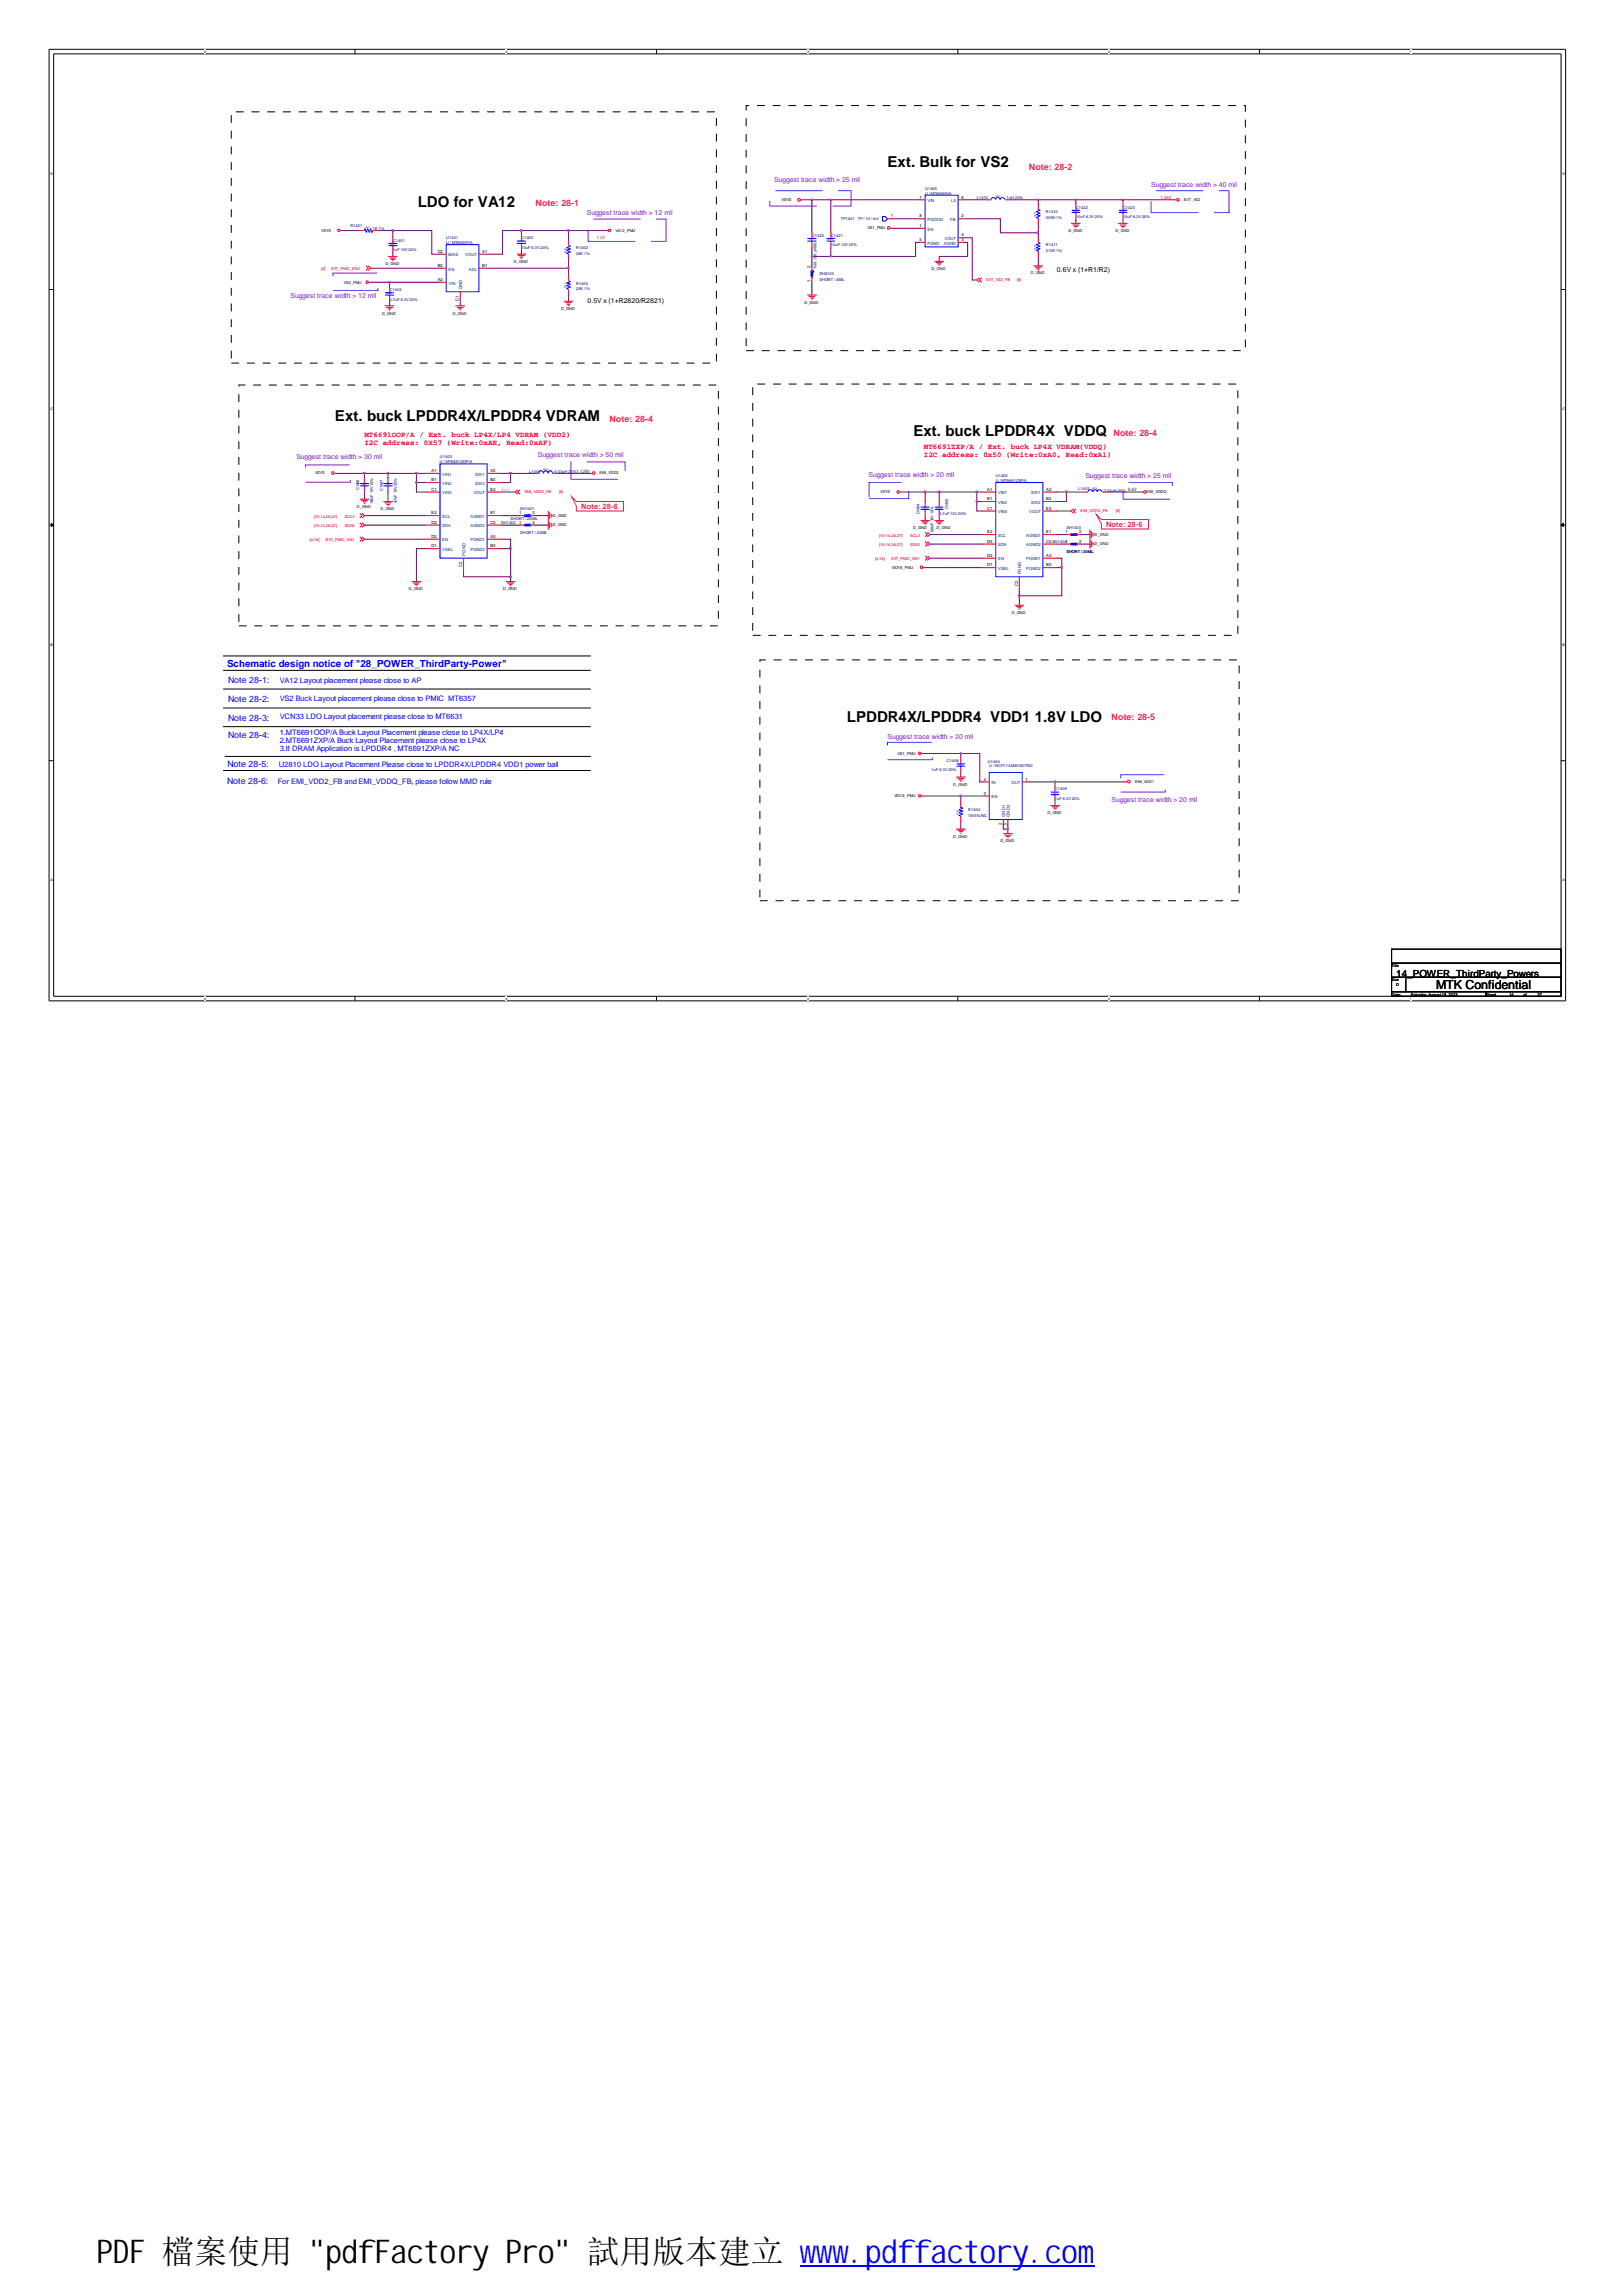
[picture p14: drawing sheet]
<svg xmlns="http://www.w3.org/2000/svg" width="210mm" height="297mm" viewBox="0 0 210 297" stroke-linecap="round" stroke-linejoin="round" font-family="sans-serif">
<defs><g id="words">
<text font-size="4.2" x="12.5" y="292.7">PDF 檔案使用 &quot;pdfFactory Pro&quot; 試用版本建立 www.pdffactory.com</text>
<g font-size="1.9">
<text x="114.9" y="21.6">Ext. Bulk for VS2</text>
<text x="54.1" y="26.8">LDO for VA12</text>
<text x="43.3" y="54.5">Ext. buck LPDDR4X/LPDDR4 VDRAM</text>
<text x="118.2" y="56.4">Ext. buck LPDDR4X VDDQ</text>
<text x="109.6" y="93.5">LPDDR4X/LPDDR4 VDD1</text>
<text x="133.9" y="93.5">1.8V LDO</text>
</g>
<text font-size="1.6" x="185.8" y="128">MTK Confidential</text>
<text font-size="1.3" fill="#00f" x="29.4" y="86.3">Schematic design notice of &quot;28_POWER_ThirdParty-Power&quot;</text>
<text font-size="1.3" x="180.7" y="126.4">14_POWER_ThirdParty_Powers</text>
<g font-size="1.1" fill="#ff0080">
<text x="133.1" y="22">Note: 28-2</text>
<text x="69.3" y="26.6">Note: 28-1</text>
<text x="78.9" y="54.6">Note: 28-4</text>
<text x="144.1" y="56.4">Note: 28-4</text>
<text x="143.8" y="93.2">Note: 28-5</text>
</g>
<g font-size="1.1" fill="#00f">
<text x="29.5" y="88.4">Note 28-1:</text>
<text x="29.5" y="95.5">Note 28-4:</text>
<text x="29.5" y="90.9">Note 28-2:</text>
<text x="29.5" y="93.3">Note 28-3:</text>
<text x="29.4" y="101.5">Note 28-6:</text>
<text x="29.4" y="99.3">Note 28-5:</text>
</g>
<g font-size="1" fill="#f00">
<text x="47.2" y="56.6">MT6691OOP/A / Ext. buck LP4X/LP4 VDRAM (VDD2)</text>
<text x="47.2" y="57.6">I2C address: 0X57 (Write:0xAE, Read:0xAF)</text>
<text x="119.5" y="58.2">MT6691ZXP/A / Ext. buck LP4X VDRAM(VDDQ)</text>
<text x="119.5" y="59.1">I2C address: 0x50 (Write:0xA0, Read:0xA1)</text>
</g>
<g font-size="1" fill="#ff0080">
<text x="75.2" y="65.8">Note: 28-6</text>
<text x="143.1" y="68.1">Note: 28-6</text>
</g>
<g font-size="1" fill="#00f">
<text x="36.2" y="88.4">VA12 Layout placement please close to AP</text>
<text x="36.2" y="95.1">1.MT6691OOP/A Buck Layout Placement please close to LP4X/LP4</text>
<text x="36.2" y="90.7">VS2 Buck Layout placement please close to PMIC MT6357</text>
<text x="36.2" y="93.1">VCN33 LDO Layout placement please close to MT6631</text>
<text x="35.9" y="101.4">For EMI_VDD2_FB and EMI_VDDQ_FB, please follow MMD rule</text>
<text x="36.1" y="99.3">U2810 LDO Layout Placement Please close to LPDDR4X/LPDDR4 VDD1 power ball</text>
<text x="36.2" y="96.1">2.MT6691ZXP/A Buck Layout Placement please close to LP4X</text>
<text x="36.2" y="97.1">3.If DRAM Application is LPDDR4 , MT6691ZXP/A NC</text>
</g>
<g font-size=".9" fill="#8000ff">
<text x="100.2" y="23.6">Suggest trace width &gt; 25 mil</text>
<text x="75.9" y="27.8">Suggest trace width &gt; 12 mil</text>
<text x="149" y="24.2">Suggest trace width &gt; 40 mil</text>
<text x="37.6" y="38.6">Suggest trace width &gt; 12 mil</text>
<text x="38.4" y="59.3">Suggest trace width &gt; 30 mil</text>
<text x="69.6" y="59.2">Suggest trace width &gt; 50 mil</text>
<text x="112.4" y="61.7">Suggest trace width &gt; 20 mil</text>
<text x="140.5" y="61.8">Suggest trace width &gt; 25 mil</text>
<text x="114.9" y="95.7">Suggest trace width &gt; 20 mil</text>
<text x="143.8" y="103.8">Suggest trace width &gt; 20 mil</text>
</g>
<g font-size=".9">
<text x="136.8" y="35.2">0.6V x (1+R1/R2)</text>
<text x="76" y="39.2">0.5V x (1+R2820/R2821)</text>
</g>
<g font-size=".6">
<text x="115.3" y="28.1">1</text>
<text x="119" y="25.7">7</text>
<text x="119" y="28.1">8</text>
<text x="119" y="29.4">1</text>
<text x="124.4" y="25.7">6</text>
<text x="124.4" y="28.1">2</text>
<text x="56.6" y="34.5">B2</text>
<text x="56.6" y="32.7">C2</text>
<text x="62.4" y="32.7">A1</text>
<text x="62.4" y="34.5">B1</text>
<text x="104.9" y="34.7" transform="rotate(-90 104.9 34.7)">2</text>
<text x="119" y="31.2">5</text>
<text x="124.4" y="30.6">4</text>
<text x="124.4" y="31.2">3</text>
<text x="56.6" y="36.4">A2</text>
<text x="59.4" y="38.9" transform="rotate(-90 59.4 38.9)">C1</text>
<text x="104.9" y="36.5" transform="rotate(-90 104.9 36.5)">1</text>
<text x="55.8" y="61.1">A1</text>
<text x="55.8" y="62.3">B1</text>
<text x="55.8" y="63.5">C1</text>
<text x="63.5" y="62.3">B2</text>
<text x="63.5" y="61.1">A2</text>
<text x="63.5" y="63.5">E3</text>
<text x="74.6" y="61.2">1.125V</text>
<text x="127.8" y="63.5">A1</text>
<text x="127.8" y="64.7">B1</text>
<text x="127.8" y="65.9">C1</text>
<text x="135.4" y="64.7">B2</text>
<text x="135.4" y="63.5">A2</text>
<text x="135.4" y="65.9">E3</text>
<text x="146" y="63.5">0.6V</text>
<text x="55.8" y="70.8">D1</text>
<text x="55.8" y="67.8">D3</text>
<text x="55.8" y="66.5">E2</text>
<text x="55.8" y="69.6">D2</text>
<text x="63.5" y="67.8">C3</text>
<text x="63.5" y="66.5">E1</text>
<text x="63.5" y="69.6">A3</text>
<text x="63.5" y="70.8">B3</text>
<text x="67.2" y="66.5">1</text>
<text x="67.2" y="67.8">1</text>
<text x="68.9" y="66.5">2</text>
<text x="68.9" y="67.8">2</text>
<text x="127.8" y="70.2">D3</text>
<text x="127.8" y="69">E2</text>
<text x="135.4" y="70.2">C3 SH14041</text>
<text x="135.4" y="69">E1</text>
<text x="137.9" y="69">1</text>
<text x="139.7" y="69">2</text>
<text x="139.7" y="70.2">2</text>
<text x="59.8" y="73.4" transform="rotate(-90 59.8 73.4)">C2</text>
<text x="127.8" y="73.3">D1</text>
<text x="127.8" y="72">D2</text>
<text x="131.7" y="75.8" transform="rotate(-90 131.7 75.8)">C2</text>
<text x="135.4" y="72">A3</text>
<text x="135.4" y="73.3">B3</text>
<text x="127.3" y="101">4</text>
<text x="132.7" y="101">1</text>
<text x="127.3" y="102.8">3</text>
<text x="129.7" y="106.8" transform="rotate(-90 129.7 106.8)">2</text>
<text x="130.3" y="106.8" transform="rotate(-90 130.3 106.8)">5</text>
</g>
<g font-size=".6" fill="#004080">
<text x="120" y="26.1">VIN</text>
<text x="120" y="28.6">PGOOD</text>
<text x="120" y="29.8">EN</text>
<text x="123" y="28.6">FB</text>
<text x="123.1" y="26.1">LX</text>
<text x="58" y="35">EN</text>
<text x="58" y="33.2">BIAS</text>
<text x="60.2" y="33.2">VOUT</text>
<text x="60.7" y="35">ADJ</text>
<text x="120" y="31.7">PGND</text>
<text x="122.1" y="31.7">AGND</text>
<text x="122.2" y="31.1">VOUT</text>
<text x="58" y="36.8">VIN</text>
<text x="59.8" y="37.5" transform="rotate(-90 59.8 37.5)">GND</text>
<text x="57.2" y="61.5">VIN1</text>
<text x="57.2" y="62.7">VIN2</text>
<text x="57.2" y="64">VIN3</text>
<text x="61.3" y="64">VOUT</text>
<text x="61.5" y="62.7">SW2</text>
<text x="61.5" y="61.5">SW1</text>
<text x="129.2" y="64">VIN1</text>
<text x="129.2" y="65.2">VIN2</text>
<text x="133.4" y="65.2">SW2</text>
<text x="133.4" y="64">SW1</text>
<text x="57.2" y="71.3">VSEL</text>
<text x="57.2" y="68.2">SDA</text>
<text x="57.2" y="67">SCL</text>
<text x="57.2" y="70">EN</text>
<text x="60.2" y="71.9" transform="rotate(-90 60.2 71.9)">PGND</text>
<text x="60.9" y="68.2">AGND2</text>
<text x="60.9" y="67">AGND1</text>
<text x="60.9" y="70">PGND1</text>
<text x="60.9" y="71.3">PGND2</text>
<text x="129.2" y="70.7">SDA</text>
<text x="129.2" y="69.5">SCL</text>
<text x="129.2" y="66.4">VIN3</text>
<text x="132.8" y="70.7">AGND2</text>
<text x="132.8" y="69.5">AGND1</text>
<text x="133.2" y="66.4">VOUT</text>
<text x="129.2" y="73.7">VSEL</text>
<text x="129.2" y="72.5">EN</text>
<text x="132.2" y="74.3" transform="rotate(-90 132.2 74.3)">PGND</text>
<text x="132.8" y="72.5">PGND1</text>
<text x="132.8" y="73.7">PGND2</text>
<text x="128.3" y="101.5">IN</text>
<text x="130.9" y="101.5">OUT</text>
<text x="128.3" y="103.3">EN</text>
<text x="130.1" y="105.7" transform="rotate(-90 130.1 105.7)">GND1</text>
<text x="130.7" y="105.7" transform="rotate(-90 130.7 105.7)">GND2</text>
</g>
<g font-size=".6" fill="#f00">
<text x="150.2" y="25.8">1.46V</text>
<text x="77.2" y="31">1.2V</text>
</g>
<g font-size=".5">
<text x="26.4" y="6.8">5</text>
<text x="65.4" y="6.8">4</text>
<text x="104.4" y="6.8">3</text>
<text x="143.4" y="6.8">2</text>
<text x="182.5" y="6.8">1</text>
<text x="6.5" y="22.6">D</text>
<text x="202.2" y="22.6">D</text>
<text x="41.6" y="30">VSYS</text>
<text x="79.7" y="30">VA12_PMU</text>
<text x="101.1" y="26">VSYS</text>
<text x="112.3" y="29.7">VS1_PMU</text>
<text x="153.2" y="26">EXT_VS2</text>
<text x="49.9" y="34.3">D_GND</text>
<text x="66.5" y="34">D_GND</text>
<text x="120.6" y="34.9">D_GND</text>
<text x="133.4" y="35.5">D_GND</text>
<text x="138.3" y="30">D_GND</text>
<text x="144.4" y="30">D_GND</text>
<text x="44.5" y="36.7">VS2_PMU</text>
<text x="49.4" y="40.7">D_GND</text>
<text x="58.6" y="40.7">D_GND</text>
<text x="72.6" y="40.1">D_GND</text>
<text x="104.1" y="39.3">D_GND</text>
<text x="6.5" y="53.1">C</text>
<text x="202.2" y="53.1">C</text>
<text x="40.8" y="61.4">VSYS</text>
<text x="46.2" y="65.7">D_GND</text>
<text x="49.2" y="66">D_GND</text>
<text x="77.6" y="61.4">EMI_VDD2</text>
<text x="113.9" y="63.8">VSYS</text>
<text x="148.4" y="63.8">EMI_VDDQ</text>
<text x="71.5" y="66.9">D_GND</text>
<text x="71.5" y="68.1">D_GND</text>
<text x="118.2" y="68.4">D_GND</text>
<text x="121.2" y="68.4">D_GND</text>
<text x="141.6" y="69.3">D_GND</text>
<text x="141.6" y="70.5">D_GND</text>
<text x="52.9" y="76.4">D_GND</text>
<text x="65.1" y="76.4">D_GND</text>
<text x="115.4" y="73.6">VIO18_PMU</text>
<text x="6.5" y="83.6">B</text>
<text x="130.9" y="79.4">D_GND</text>
<text x="202.2" y="83.6">B</text>
<text x="116.2" y="97.7">VS1_PMU</text>
<text x="123.4" y="101.7">D_GND</text>
<text x="146.9" y="101.2">EMI_VDD1</text>
<text x="115.7" y="103.1">VIO18_PMU</text>
<text x="135.6" y="105.3">D_GND</text>
<text x="123.4" y="108.4">D_GND</text>
<text x="129.5" y="109">D_GND</text>
<text x="6.5" y="114">A</text>
<text x="202.2" y="114">A</text>
<text x="180.1" y="125.1">Title</text>
<text x="26.4" y="129.3">5</text>
<text x="65.4" y="129.3">4</text>
<text x="104.4" y="129.3">3</text>
<text x="143.4" y="129.3">2</text>
<text x="180.1" y="126.9">Size</text>
<text x="180.1" y="128.8">Date:</text>
<text x="180.7" y="127.6">D</text>
<text x="182.5" y="129.3">1</text>
<text x="182.6" y="128.8">Saturday, August 19, 2023</text>
<text x="192.3" y="128.8">Sheet</text>
<text x="195.3" y="128.8">14</text>
<text x="197.1" y="128.8">of</text>
<text x="199" y="128.8">37</text>
</g>
<g font-size=".5" fill="#000080">
<text x="45.3" y="29.4">R1401</text>
<text x="48.3" y="29.7">1K 1%</text>
<text x="108.8" y="28.5">TP1401</text>
<text x="111" y="28.4">TP / 10 / mil</text>
<text x="119.7" y="24.5">U1405</text>
<text x="119.7" y="25.2">U / MT6690N/A</text>
<text x="126.4" y="25.8">L1410</text>
<text x="130.3" y="25.8">1uH 20%</text>
<text x="135.3" y="27.6">R1410</text>
<text x="135.3" y="28.3">309K 1%</text>
<text x="139.2" y="27">C1422</text>
<text x="139.2" y="28.2">10uF 6.3V20%</text>
<text x="145.3" y="27">C1423</text>
<text x="145.3" y="28.2">10uF 6.3V20%</text>
<text x="50.8" y="31.3">C1401</text>
<text x="50.8" y="32.5">1uF 10V20%</text>
<text x="57.7" y="30.9">U1401</text>
<text x="57.7" y="31.6">U / MT6680P/A</text>
<text x="67.5" y="30.9">C1403</text>
<text x="67.5" y="32.2">10uF 6.3V20%</text>
<text x="74.5" y="32.2">R1402</text>
<text x="74.5" y="33">28K 1%</text>
<text x="105.1" y="30.6">C1420</text>
<text x="105.3" y="31.4" transform="rotate(90 105.3 31.4)">100nF 10V 10%</text>
<text x="106" y="35.6">SH8103</text>
<text x="107.5" y="30.6">C1421</text>
<text x="107.5" y="31.9">10uF 10V20%</text>
<text x="135.3" y="31.9">R1411</text>
<text x="135.3" y="32.6">215K 1%</text>
<text x="50.4" y="37.7">C1402</text>
<text x="50.4" y="38.9">4.7uF 6.3V20%</text>
<text x="74.5" y="36.8">R1403</text>
<text x="74.5" y="37.5">20K 1%</text>
<text x="106" y="36.4">SHORT / 4MIL</text>
<text x="56.9" y="59.3">U1403</text>
<text x="56.9" y="59.9">U / MT6691OOP/A</text>
<text x="46.5" y="63.4" transform="rotate(-90 46.5 63.4)">C1406</text>
<text x="48.3" y="65.3" transform="rotate(-90 48.3 65.3)">100nF 10V 10%</text>
<text x="49.5" y="63.5" transform="rotate(-90 49.5 63.5)">C1407</text>
<text x="51.4" y="65.1" transform="rotate(-90 51.4 65.1)">4.7uF 10V 20%</text>
<text x="67.3" y="66">SH1401</text>
<text x="68.5" y="61.2">L1401</text>
<text x="71.8" y="61.2">0.33uH 20%</text>
<text x="122.7" y="65.9" transform="rotate(-90 122.7 65.9)">C1405</text>
<text x="128.9" y="61.8">U1402</text>
<text x="128.9" y="62.3">U / MT6691ZXP/A</text>
<text x="139.5" y="63.4">L1402</text>
<text x="142.8" y="63.6">0.33uH 20%</text>
<text x="64.9" y="67.8">SH1402</text>
<text x="66.1" y="67.2">SHORT / 20MIL</text>
<text x="67.3" y="69">SHORT / 20MIL</text>
<text x="119" y="66.5" transform="rotate(-90 119 66.5)">C1404</text>
<text x="120.8" y="68.9" transform="rotate(-90 120.8 68.9)">100nF 10V 10%</text>
<text x="121.5" y="66.6">4.7uF 10V20%</text>
<text x="138" y="68.4">SH1403</text>
<text x="138" y="71.5">SHORT / 20MIL</text>
<text x="120.6" y="99.7">1uF 6.3V20%</text>
<text x="122.5" y="98.5">C1408</text>
<text x="127.8" y="98.7">U1404</text>
<text x="125.3" y="105">R1404</text>
<text x="125.3" y="105.7">1M5%/NC</text>
<text x="136.5" y="102.3">C1409</text>
<text x="136.5" y="103.5">1uF 6.3V20%</text>
</g>
<g font-size=".5" fill="#f00">
<text x="41.6" y="34.9">[4]</text>
<text x="42.8" y="34.9">EXT_PMIC_EN2</text>
<text x="127.6" y="36.4">EXT_VS2_FB</text>
<text x="131.6" y="36.4">[6]</text>
<text x="67.9" y="63.8">EMI_VDD2_FB</text>
<text x="72.3" y="63.8">[8]</text>
<text x="40.1" y="70">[4,14]</text>
<text x="40.6" y="68.2">[10,14,26,27]</text>
<text x="40.6" y="67">[10,14,26,27]</text>
<text x="42.2" y="70">EXT_PMIC_EN1</text>
<text x="44.6" y="68.2">SDA3</text>
<text x="44.6" y="67">SCL3</text>
<text x="113.8" y="70.6">[10,14,26,27]</text>
<text x="113.8" y="69.4">[10,14,26,27]</text>
<text x="117.8" y="70.6">SDA3</text>
<text x="117.8" y="69.4">SCL3</text>
<text x="139.8" y="66.2">EMI_VDDQ_FB</text>
<text x="144.4" y="66.2">[8]</text>
<text x="113.2" y="72.5">[4,14]</text>
<text x="115.3" y="72.5">EXT_PMIC_EN1</text>
</g>
<text font-size=".5" fill="#f0f" x="64.9" y="63.6">4mil</text>
<text font-size=".5" fill="#0000a0" x="128" y="99.2">U / NCP114AMX180TBG</text>
<g font-size=".3" fill="#00f">
<text x="47.3" y="29.5">0201</text>
<text x="128.8" y="25.5">2520</text>
<text x="134" y="28.1" transform="rotate(-90 134 28.1)">0201</text>
<text x="138.9" y="27.4">0402</text>
<text x="144.9" y="27.4">0402</text>
<text x="50.5" y="31.7">0201</text>
<text x="67.1" y="31.4">0402</text>
<text x="73.3" y="32.7" transform="rotate(-90 73.3 32.7)">0201</text>
<text x="104.8" y="31.1">0201</text>
<text x="107.1" y="31.1">0402</text>
<text x="134" y="32.3" transform="rotate(-90 134 32.3)">0201</text>
<text x="50" y="38.1">0402</text>
<text x="73.3" y="37.3" transform="rotate(-90 73.3 37.3)">0201</text>
<text x="46.9" y="62.8">0201</text>
<text x="49.9" y="62.8">0402</text>
<text x="70.3" y="60.9">2016</text>
<text x="119.4" y="65.8">0201</text>
<text x="121.2" y="65.8">0402</text>
<text x="141.4" y="63.3">2016</text>
<text x="124" y="99">0201</text>
<text x="124" y="105.4" transform="rotate(-90 124 105.4)">0201</text>
<text x="136.2" y="102.7">0201</text>
</g>
</g></defs>
<path d="M6.3 6.4h196.3v123.1h-196.3zM6.9 7h195.1v121.9h-195.1z" fill="none" stroke="#000" stroke-width=".13"/>
<g fill="#fff">
<path d="M26.4 6.3h.2v.6h-.2z"/>
<path d="M26.4 128.8h.2v.6h-.2z"/>
</g>
<path d="M45.9 6.4v.6M45.9 128.9v.6" fill="none" stroke="#000" stroke-width=".13"/>
<g fill="#fff">
<path d="M65.4 6.3h.2v.6h-.2z"/>
<path d="M65.4 128.8h.2v.6h-.2z"/>
</g>
<path d="M85 6.4v.6M85 128.9v.6" fill="none" stroke="#000" stroke-width=".13"/>
<g fill="#fff">
<path d="M104.4 6.3h.2v.6h-.2z"/>
<path d="M104.4 128.8h.2v.6h-.2z"/>
</g>
<path d="M124 6.4v.6M124 128.9v.6" fill="none" stroke="#000" stroke-width=".13"/>
<g fill="#fff">
<path d="M143.4 6.3h.2v.6h-.2z"/>
<path d="M143.4 128.8h.2v.6h-.2z"/>
</g>
<path d="M163 6.4v.6M163 128.9v.6" fill="none" stroke="#000" stroke-width=".13"/>
<g fill="#fff">
<path d="M182.5 6.3h.2v.6h-.2z"/>
<path d="M182.5 128.8h.2v.6h-.2z"/>
<path d="M6.5 22.1h.3v.6h-.3z"/>
<path d="M202.2 22.1h.3v.6h-.3z"/>
<path d="M6.5 52.6h.3v.6h-.3z"/>
<path d="M202.2 52.6h.3v.6h-.3z"/>
</g>
<path d="M6.3 37.5h.6M202 37.5h.6" fill="none" stroke="#000" stroke-width=".13"/>
<g fill="#fff">
<path d="M6.5 83.1h.3v.6h-.3z"/>
<path d="M202.2 83.1h.2v.6h-.2z"/>
</g>
<path d="M6.3 67.9h.6M202 67.9h.6" fill="none" stroke="#000" stroke-width=".13"/>
<g fill="#000" stroke="#000" stroke-width=".13">
<path d="M6.6 67.7l.3 .2-.3 .2z" fill-rule="evenodd"/>
<path d="M202 67.9l.3-.2v.4z" fill-rule="evenodd"/>
</g>
<g fill="#fff">
<path d="M6.5 113.6h.3v.6h-.3z"/>
<path d="M202.2 113.6h.3v.6h-.3z"/>
</g>
<g fill="none" stroke="#000" stroke-width=".13">
<path d="M6.3 98.4h.6M28.9 86.7h47.6M28.9 84.9h47.6M28.9 89.1h47.6M28.9 91.6h47.6M28.9 94h47.6M28.9 99.7h47.6M29.1 97.9h47.4M202 98.4h.6M180.1 122.8h21.9v1.8h-21.9zM180.1 124.6h21.9v1.8h-21.9zM180.1 128.3h12.2v.6h-12.2z"/>
<path d="M180.1 126.4h1.8v1.9h-1.8zM181.9 126.4h20.1v1.9h-20.1zM192.3 128.3h9.7v.6h-9.7z"/>
</g>
<path d="M43.1 35.3h5.8v2.3h-5.8zM76.1 28.3h10.1v2.9h-10.1zM99.6 24.7h10.6v2h-10.6zM149 24.7h10v2.8h-10zM73.9 59.8h7v2.2h-7zM39.5 60.1h5.8v2.3h-5.8zM112.5 62.4h5.1v2.1h-5.1zM145.3 62.4h6.4v2.2h-6.4zM114.9 96h5.7v2.3h-5.7zM145 100.2h5.8v2.3h-5.8z" fill="none" stroke="#8000ff" stroke-width=".13" stroke-dasharray="6.1 2" stroke-linecap="butt"/>
<path d="M74 64.3l.6 .6h6.1v1.2h-6.1v-.6zM141.9 66.6l.6 .6h6.1v1.2h-6.1v-.6z" fill="none" stroke="#ff0080" stroke-width=".13"/>
<path d="M29.9 14.5h62.8v32.5h-62.8zM96.6 13.7h64.6v31.7h-64.6zM30.9 49.8h62.1v31.2h-62.1zM97.4 49.7h62.8v32.5h-62.8zM98.3 85.4h62.1v31.1h-62.1z" fill="none" stroke="#000" stroke-width=".13" stroke-dasharray="1 1 1 1 1 1 1 1" stroke-linecap="butt"/>
<g fill="none" stroke="#f00" stroke-width=".13">
<path d="M43.7 29.7h.3v.2h-.3zM44.1 29.8h.2M46.4 29.8h.7M47.4 34.4l.3 .3-.3 .3M47.4 36.4h.2v.2h-.2zM47.7 34.4l.3 .3-.3 .3M47.7 36.5h.3M48.3 29.8h.6M49.8 39.6h1.2M50 39.8h.8M50.2 39.9h.4M50.2 33.2h1.2"/>
<path d="M50.4 33.4h.9M50.6 33.6h.5M50.8 33.7h.1M58.9 39.6h1.3M59.1 39.8h.9M59.3 39.9h.5M66.9 32.9h1.2M67.1 33h.8M67.2 33.3h.5M67.4 33.4h.1M73 39h1.2M73.2 39.1h.8"/>
<path d="M73.3 39.4h.5M73.5 39.5h.1M73.6 31.1v.6M73.6 32.9v.7M73.6 35.7v.6M73.6 37.5v.6M78.4 29.8h.3M78.7 29.7h.3v.2h-.3zM103.3 25.7h.2v.3h-.2zM103.6 25.9h.3M104.5 38.2h1.2M104.6 38.4h.9"/>
<path d="M104.9 38.6h.4M105 38.7h.2M107.5 30.1v.7M107.5 31.4v.5M114.9 29.4h.2v.2h-.2zM115.2 29.5h.2M119.1 25.9h.6M119.1 29.5h.6M119.1 28.3h.6M119.1 31.4h.6M120.9 33.8h1.3M121.1 34h.9"/>
<path d="M121.3 34.1h.5M121.5 34.4h.1M124 25.9h.6M124 28.3h.6M124 30.8h.6M124 31.4h.6M126.7 35.9l-.3 .3 .3 .3M127 35.9l-.3 .3 .3 .3M127.6 25.9h.7M130.1 25.9h.6M133.7 34.4h1.3M133.9 34.6h.9"/>
<path d="M134.1 34.8h.5M134.3 35h.1M138.6 28.9h1.2M138.8 29.1h.9M139 29.3h.5M139.1 29.4h.2M139.2 26.5v.6M139.2 27.7v.6M144.7 28.9h1.2M144.9 29.1h.9M145.1 29.3h.5M145.2 29.4h.2"/>
<path d="M145.3 26.5v.6M145.3 27.7v.6M152 25.9h.3M152.3 25.7h.3v.3h-.3zM50.3 40.1h.2M59.5 40.1h.1M43 61.1h.2v.2h-.2zM43.3 61.2h.2M46.6 64.6h1.2M46.6 69.5l.3 .3-.3 .2M46.6 67.6l.3 .3-.3 .3M46.6 66.4l.3 .3-.3 .3"/>
<path d="M46.7 64.8h.9M46.9 69.5l.3 .3-.3 .2M46.9 67.6l.3 .3-.3 .3M46.9 66.4l.3 .3-.3 .3M46.9 64.9h.5M47.1 65.1h.1M49.6 64.9h1.2M49.8 65.1h.8M50 65.3h.5M50.2 65.4h.1M53.3 75.3h1.2M53.5 75.4h.8"/>
<path d="M53.6 75.6h.5M53.8 75.8h.1M55.1 61.2h1.8M55.1 63.7h1.8M55.1 71h1.8M55.1 67.9h1.8M55.1 62.4h1.8M55.1 66.7h1.8M55.1 69.8h1.8M60 72.2v1.8M63 61.2h1.9M63 63.7h1.9"/>
<path d="M63 71h1.9M63 67.9h1.9M63 62.4h1.9M63 66.7h1.9M63 69.8h1.9M65.4 75.3h1.3M65.7 75.4h.8M65.8 75.6h.5M66 75.8h.1M67 63.4l-.3 .3 .3 .3M67.3 63.4l-.3 .3 .3 .3M71 66.1v2.4"/>
<path d="M71.1 66.3v.8M71.1 67.5v.9M71.3 66.4v.6M71.3 67.7v.5M71.5 66.7v.1M71.5 67.9v.1M76.5 61.2h.2M76.7 61.1h.3v.2h-.3zM116.1 63.5h.2v.3h-.2zM116.4 63.7h.3M119.1 67.3h1.2M119.2 73.3h.2v.2h-.2z"/>
<path d="M119.3 67.5h.8M119.5 67.7h.5M119.5 73.4h.2M119.7 67.9h.1M119.7 70l.3 .4-.3 .3M119.7 68.9l.3 .3-.3 .3M119.7 71.9l.3 .3-.3 .3M120 70l.3 .4-.3 .3M120 68.9l.3 .3-.3 .3M120 71.9l.3 .3-.3 .3M120.9 67.3h1.3M121.1 67.5h.9"/>
<path d="M121.3 67.7h.5M121.5 67.9h.1M121.5 64.9v.6M121.5 66.1v.6M131.3 78.3h1.2M131.5 78.5h.8M131.7 78.6h.5M131.9 78.9h.1M138.9 65.8l-.3 .3 .3 .3M139.2 65.8l-.3 .3 .3 .3M140.2 63.7h.6M141.1 68.5v2.5"/>
<path d="M141.2 68.7v.9M141.2 70v.8M141.4 68.9v.5M141.4 70.1v.5M141.6 69.1v.1M141.6 70.3v.1M142.6 63.7h.7M147.7 63.7h.3M148 63.5h.3v.3h-.3zM118.9 97.3h.2v.3h-.2zM119.2 97.5h.3M124.3 98.1v.6"/>
<path d="M124.3 99.3v.6M118.9 102.8h.2v.3h-.2zM119.2 103h.3M123.7 107.3h1.3M123.7 100.5h1.3M123.9 107.4h.9M123.9 100.7h.9M124.1 107.6h.5M124.1 100.9h.5M124.3 107.8h.1M124.3 101.1h.1M129.8 107.9h1.3"/>
<path d="M130 108.1h.9M130.2 108.2h.5M130.4 108.4h.1M135.9 104.2h1.3M136.1 104.4h.9M136.3 104.5h.5M136.5 104.8h.1M136.5 101.8v.6M136.5 103v.6M145.7 101.2h.2M146 101h.2v.2h-.2z"/>
</g>
<g fill="none" stroke="#00f" stroke-width=".13">
<path d="M47.1 29.8l.1-.2 .2 .5 .2-.5 .2 .5 .2-.5 .1 .5 .2-.3M73.6 31.7l.2 .2-.5 .1 .5 .2-.5 .2 .5 .2-.5 .2 .3 .1M73.6 36.3l.2 .1-.5 .2 .5 .2-.5 .1 .5 .3-.5 .1 .3 .2M107 31.2h1.1M107 30.8h1.1M107.5 30.8h.1M107.5 31.2v.2M119.7 25.3h4.3v6.6h-4.3zM128.3 25.8a.28 .28 0 0 1 .2-.2 .28 .28 0 0 1 .3 .2M128.9 25.8a.28 .28 0 0 1 .2-.2 .28 .28 0 0 1 .3 .2M129.5 25.8v-.1l.3-.1 .2 .2M138.7 27.5h1.1"/>
<path d="M138.7 27.2h1.1M139.2 27.1v.1M139.2 27.5v.2M144.8 27.5h1.1M144.8 27.2h1.1M145.3 27.1v.1M145.3 27.5v.2M56.9 60h6.1v12.2h-6.1zM121 65.9h1.1M121 65.6h1.1M121.5 65.5v.1M121.5 65.9v.2"/>
<path d="M140.8 63.6a.3 .3 0 0 1 .3-.2 .3 .3 0 0 1 .3 .2M141.4 63.6l.1-.1a.29 .29 0 0 1 .3-.1 .29 .29 0 0 1 .2 .2M142 63.6l.1-.1a.29 .29 0 0 1 .3-.1 .29 .29 0 0 1 .2 .2M123.8 99.1h1.1M123.8 98.8h1.1M124.3 98.7v.1M124.3 99.1v.2M136 102.8h1.1M136 102.5h1.1M136.5 102.4v.1M136.5 102.8v.2"/>
</g>
<path d="M138.6 69.2h.6" fill="none" stroke="#00f" stroke-width=".34"/>
<circle cx="139.2" cy="69.2" r=".17" fill="#00f"/>
<path d="M57.1 32.9h.6M57.1 34.7h.6M57.1 36.5h.6M59.6 37.7v.7M62 32.9h.6M62 34.7h.6M134.4 26.5v.6M134.4 28.3v.6M138 69.2h.6M139.2 69.2h.6M124.3 103.8v.7M124.3 105.6v.7" fill="none" stroke="#f00" stroke-width=".13"/>
<path d="M57.7 31.7h4.3v6h-4.3zM134.4 27.1l.2 .1-.5 .2 .5 .2-.5 .2 .5 .1-.5 .2 .3 .2M124.3 104.5h.3l-.5 .3 .5 .1-.5 .2 .5 .2-.5 .2 .2 .1" fill="none" stroke="#00f" stroke-width=".13"/>
<path d="M138.6 70.4h.6" fill="none" stroke="#00f" stroke-width=".34"/>
<circle cx="139.2" cy="70.4" r=".17" fill="#00f"/>
<path d="M50.4 37.2v.5M50.4 38.4v.6M138 70.4h.6M139.2 70.4h.6" fill="none" stroke="#f00" stroke-width=".13"/>
<path d="M49.9 38.2h1.1M49.9 37.9h1.1M50.4 37.7v.2M50.4 38.2v.2" fill="none" stroke="#00f" stroke-width=".13"/>
<path d="M105.1 35.1v.7" fill="none" stroke="#00f" stroke-width=".34"/>
<circle cx="105.1" cy="35.1" r=".17" fill="#00f"/>
<path d="M105.1 34.5v.6M105.1 35.8v.6M114.9 28.3h.5M134.4 30.8v.6M134.4 32.6v.6M50.2 61.8v.6M50.2 63.1v.6" fill="none" stroke="#f00" stroke-width=".13"/>
<path d="M114.2 28h.4l.3 .3-.3 .3h-.4zM134.4 31.4l.2 .1-.5 .2 .5 .2-.5 .1 .5 .2-.5 .2 .3 .1v.1M49.7 62.9h1.1M49.7 62.6h1.1M50.2 62.4v.2M50.2 62.9v.2" fill="none" stroke="#00f" stroke-width=".13"/>
<path d="M67.9 66.7h.6" fill="none" stroke="#00f" stroke-width=".34"/>
<circle cx="68.5" cy="66.7" r=".17" fill="#00f"/>
<g fill="none" stroke="#f00" stroke-width=".13">
<path d="M50.8 30.8v.6M50.8 31.9v.7M67.5 30.4v.7M67.5 31.7v.6M47.2 61.8v.6M47.2 63.1v.6M67.3 66.7h.6M68.5 66.7h.6M119.7 64.9v.6M119.7 66.1v.6M127 73.4h1.9M127 70.4h1.9"/>
<path d="M127 64.9h1.9M127 63.7h1.9M127 69.2h1.9M127 72.2h1.9M127 66.1h1.9M131.9 74.6v1.9M135 73.4h1.8M135 70.4h1.8M135 64.9h1.8M135 63.7h1.8M135 69.2h1.8M135 72.2h1.8"/>
<path d="M135 66.1h1.8M127.4 101.2h.6M127.4 103h.6M129.8 106v.6M130.4 106v.6M132.3 101.2h.6"/>
</g>
<g fill="none" stroke="#00f" stroke-width=".13">
<path d="M50.3 31.5h1.1M50.3 31.8h1.1M50.8 31.4v.1M50.8 31.8v.1M66.9 31.5h1.1M66.9 31.2h1.1M67.5 31.1v.1M67.5 31.5v.2M46.6 62.9h1.1M46.6 62.6h1.1M47.2 62.4v.2M47.2 62.9v.2"/>
<path d="M119.2 65.9h1.1M119.2 65.6h1.1M119.7 65.5v.1M119.7 65.9v.2M128.9 62.4h6.1v12.2h-6.1zM128 99.9h4.3v6.1h-4.3z"/>
</g>
<path d="M67.9 67.9h.6" fill="none" stroke="#00f" stroke-width=".34"/>
<circle cx="68.5" cy="67.9" r=".17" fill="#00f"/>
<path d="M105.1 30.1v.7M105.1 31.4v.5M67.3 67.9h.6M68.5 67.9h.6M69.1 61.2h.6M71.5 61.2h.7" fill="none" stroke="#f00" stroke-width=".13"/>
<path d="M104.5 31.2h1.1M104.5 30.8h1.1M105.1 30.8h.1M105.1 31.2v.2M69.7 61.2a.3 .3 0 0 1 .3-.3 .3 .3 0 0 1 .3 .3M70.4 61.2v-.2a.28 .28 0 0 1 .3-.1 .28 .28 0 0 1 .2 .3M71 61.2v-.2a.28 .28 0 0 1 .3-.1 .28 .28 0 0 1 .2 .3" fill="none" stroke="#00f" stroke-width=".13"/>
<g fill="none" stroke="#800040" stroke-width=".13">
<path d="M44.3 29.8h2.1M48 36.5h9.1M48 34.7h9.1M48.9 29.8h7v3.1h1.2M50.4 36.5v.7M50.4 39v.6M50.8 29.8v1M50.8 32.6v.6M59.6 38.4v1.2M62.6 34.7h11M67.5 29.8v.6M67.5 32.3v.6"/>
<path d="M73.6 29.8v1.3M73.6 33.6v2.1M73.6 38.1v.9M78.4 29.8h-13.4v3.1h-2.4M103.9 25.9h15.2M105.1 25.9v4.2M105.1 31.9v2.6M105.1 36.4v1.8M107.5 25.9v4.2M107.5 31.9v1.3M115.4 28.3h3.7M115.4 29.5h3.7"/>
<path d="M119.1 31.4h-.6v1.8h-13.4M124.6 31.4h.6v1.8h-3.7v.6M124.6 25.9h3M124.6 28.3h4.9v1.8h4.9M124.6 30.8h1.2v5.4h.6M130.7 25.9h21.3M134.4 25.9v.6M134.4 28.9v1.9M134.4 33.2v1.2M139.2 25.9v.6M139.2 28.3v.6M145.3 25.9v.6"/>
<path d="M145.3 28.3v.6M43.5 61.2h11.6M47.2 69.8h7.9M47.2 66.7h7.9M47.2 67.9h7.9M47.2 61.2v.6M47.2 63.7v.9M50.2 61.2v.6M50.2 63.7v1.2M53.9 61.2v2.5h1.2M53.9 62.4h1.2M55.1 71h-1.2v4.3"/>
<path d="M60 74v.6h6.1M64.9 69.8h1.2v5.5M64.9 71h1.2M64.9 61.2h4.2M64.9 63.7h1.8M64.9 66.7h2.4M64.9 67.9h2.4M66.1 61.2v1.2h-1.2M69.1 66.7h1.9M69.1 67.9h1.9M72.2 61.2h4.3M116.7 63.7h10.3"/>
<path d="M119.7 73.4h7.3M119.7 63.7v1.2M119.7 66.7v.6M120.3 70.4h6.7M120.3 69.2h6.7M120.3 72.2h6.7M121.5 63.7v1.2M121.5 66.7v.6M126.4 63.7v2.4h.6M126.4 64.9h.6M131.9 76.5v1.8M136.8 66.1h1.8"/>
<path d="M136.8 63.7h3.4M136.8 70.4h1.2M136.8 72.2h.6v4.9h-5.5M136.8 69.2h1.2M136.8 73.4h.6M138 63.7v1.2h-1.2M139.8 70.4h1.3M139.8 69.2h1.3M143.3 63.7h4.4M119.5 97.5h7.3v3.7h.6M124.3 97.5v.6M124.3 99.9v.6"/>
<path d="M119.5 103h7.9M124.3 103v.8M124.3 106.3v1M129.8 106.6v.7h.6M130.4 106.6v1.3M132.9 101.2h12.8M136.5 101.2v.6M136.5 103.6v.6"/>
</g>
<g fill="#f0f" stroke="#f0f" stroke-width=".13">
<path d="M50.3 36.4l.2 .1-.1 .1z" fill-rule="evenodd"/>
<path d="M73.5 34.6h.1v.1h-.1z" fill-rule="evenodd"/>
<path d="M73.5 29.7h.1v.2h-.1z" fill-rule="evenodd"/>
<path d="M67.4 29.7h.1v.2h-.1z" fill-rule="evenodd"/>
<path d="M47.1 61.1h.1v.2h-.1z" fill-rule="evenodd"/>
<path d="M53.8 61.1l.2 .1-.2 .1z" fill-rule="evenodd"/>
<path d="M53.8 62.4h.2l-.2 .1z" fill-rule="evenodd"/>
<path d="M66 61.1l.2 .1-.2 .1z" fill-rule="evenodd"/>
<path d="M66 74.5l.2 .1-.2 .1z" fill-rule="evenodd"/>
<path d="M66 70.9h.1v.1h-.1z" fill-rule="evenodd"/>
<path d="M50.1 61.1h.2v.2h-.2z" fill-rule="evenodd"/>
<path d="M131.8 77h.1v.1h-.1z" fill-rule="evenodd"/>
<path d="M126.3 64.8h.2l-.1 .2z" fill-rule="evenodd"/>
<path d="M126.3 63.6h.2l-.1 .1z" fill-rule="evenodd"/>
<path d="M137.9 63.6h.1v.1h-.1z" fill-rule="evenodd"/>
<path d="M137.3 73.3h.1v.2h-.1z" fill-rule="evenodd"/>
<path d="M130.4 107.2h.1l-.1 .1z" fill-rule="evenodd"/>
<path d="M124.3 102.9h.1l-.1 .2z" fill-rule="evenodd"/>
<path d="M121.4 63.6h.2v.1h-.2z" fill-rule="evenodd"/>
<path d="M136.5 101.1h.1l-.1 .1z" fill-rule="evenodd"/>
<path d="M124.3 97.4h.1v.1h-.1z" fill-rule="evenodd"/>
<path d="M119.6 63.6h.2v.1h-.2z" fill-rule="evenodd"/>
<path d="M105 25.8h.1v.1h-.1z" fill-rule="evenodd"/>
<path d="M134.2 25.8h.2v.1h-.2z" fill-rule="evenodd"/>
<path d="M145.2 25.8l.2 .1h-.1z" fill-rule="evenodd"/>
<path d="M139.1 25.8l.2 .1h-.1z" fill-rule="evenodd"/>
<path d="M134.2 30l.2 .1-.1 .1z" fill-rule="evenodd"/>
<path d="M107.4 25.8l.2 .1h-.1z" fill-rule="evenodd"/>
<path d="M107.4 33.1h.2v.1h-.2z" fill-rule="evenodd"/>
<path d="M50.7 29.7h.2v.2h-.2z" fill-rule="evenodd"/>
<path d="M105 33.1h.2l-.1 .2z" fill-rule="evenodd"/>
<path d="M50.3 36.4l.2 .1-.1 .1z" fill-rule="evenodd"/>
<path d="M73.5 34.6h.1v.1h-.1z" fill-rule="evenodd"/>
<path d="M73.5 29.7h.1v.2h-.1z" fill-rule="evenodd"/>
<path d="M67.4 29.7h.1v.2h-.1z" fill-rule="evenodd"/>
<path d="M47.1 61.1h.1v.2h-.1z" fill-rule="evenodd"/>
<path d="M53.8 61.1l.2 .1-.2 .1z" fill-rule="evenodd"/>
<path d="M53.8 62.4h.2l-.2 .1z" fill-rule="evenodd"/>
<path d="M66 61.1l.2 .1-.2 .1z" fill-rule="evenodd"/>
<path d="M66 74.5l.2 .1-.2 .1z" fill-rule="evenodd"/>
<path d="M66 70.9h.1v.1h-.1z" fill-rule="evenodd"/>
<path d="M50.1 61.1h.2v.2h-.2z" fill-rule="evenodd"/>
<path d="M131.8 77h.1v.1h-.1z" fill-rule="evenodd"/>
<path d="M126.3 64.8h.2l-.1 .2z" fill-rule="evenodd"/>
<path d="M126.3 63.6h.2l-.1 .1z" fill-rule="evenodd"/>
<path d="M137.9 63.6h.1v.1h-.1z" fill-rule="evenodd"/>
<path d="M137.3 73.3h.1v.2h-.1z" fill-rule="evenodd"/>
<path d="M130.4 107.2h.1l-.1 .1z" fill-rule="evenodd"/>
<path d="M124.3 102.9h.1l-.1 .2z" fill-rule="evenodd"/>
<path d="M121.4 63.6h.2v.1h-.2z" fill-rule="evenodd"/>
<path d="M136.5 101.1h.1l-.1 .1z" fill-rule="evenodd"/>
<path d="M124.3 97.4h.1v.1h-.1z" fill-rule="evenodd"/>
<path d="M119.6 63.6h.2v.1h-.2z" fill-rule="evenodd"/>
<path d="M105 25.8h.1v.1h-.1z" fill-rule="evenodd"/>
<path d="M134.2 25.8h.2v.1h-.2z" fill-rule="evenodd"/>
<path d="M145.2 25.8l.2 .1h-.1z" fill-rule="evenodd"/>
<path d="M139.1 25.8l.2 .1h-.1z" fill-rule="evenodd"/>
<path d="M134.2 30l.2 .1-.1 .1z" fill-rule="evenodd"/>
<path d="M107.4 25.8l.2 .1h-.1z" fill-rule="evenodd"/>
<path d="M107.4 33.1h.2v.1h-.2z" fill-rule="evenodd"/>
<path d="M50.7 29.7h.2v.2h-.2z" fill-rule="evenodd"/>
<path d="M105 33.1h.2l-.1 .2z" fill-rule="evenodd"/>
</g>
<path d="M103.5 293.2h38.1" fill="none" stroke="#00f" stroke-width=".21"/>
<use href="#words"/>
</svg>
